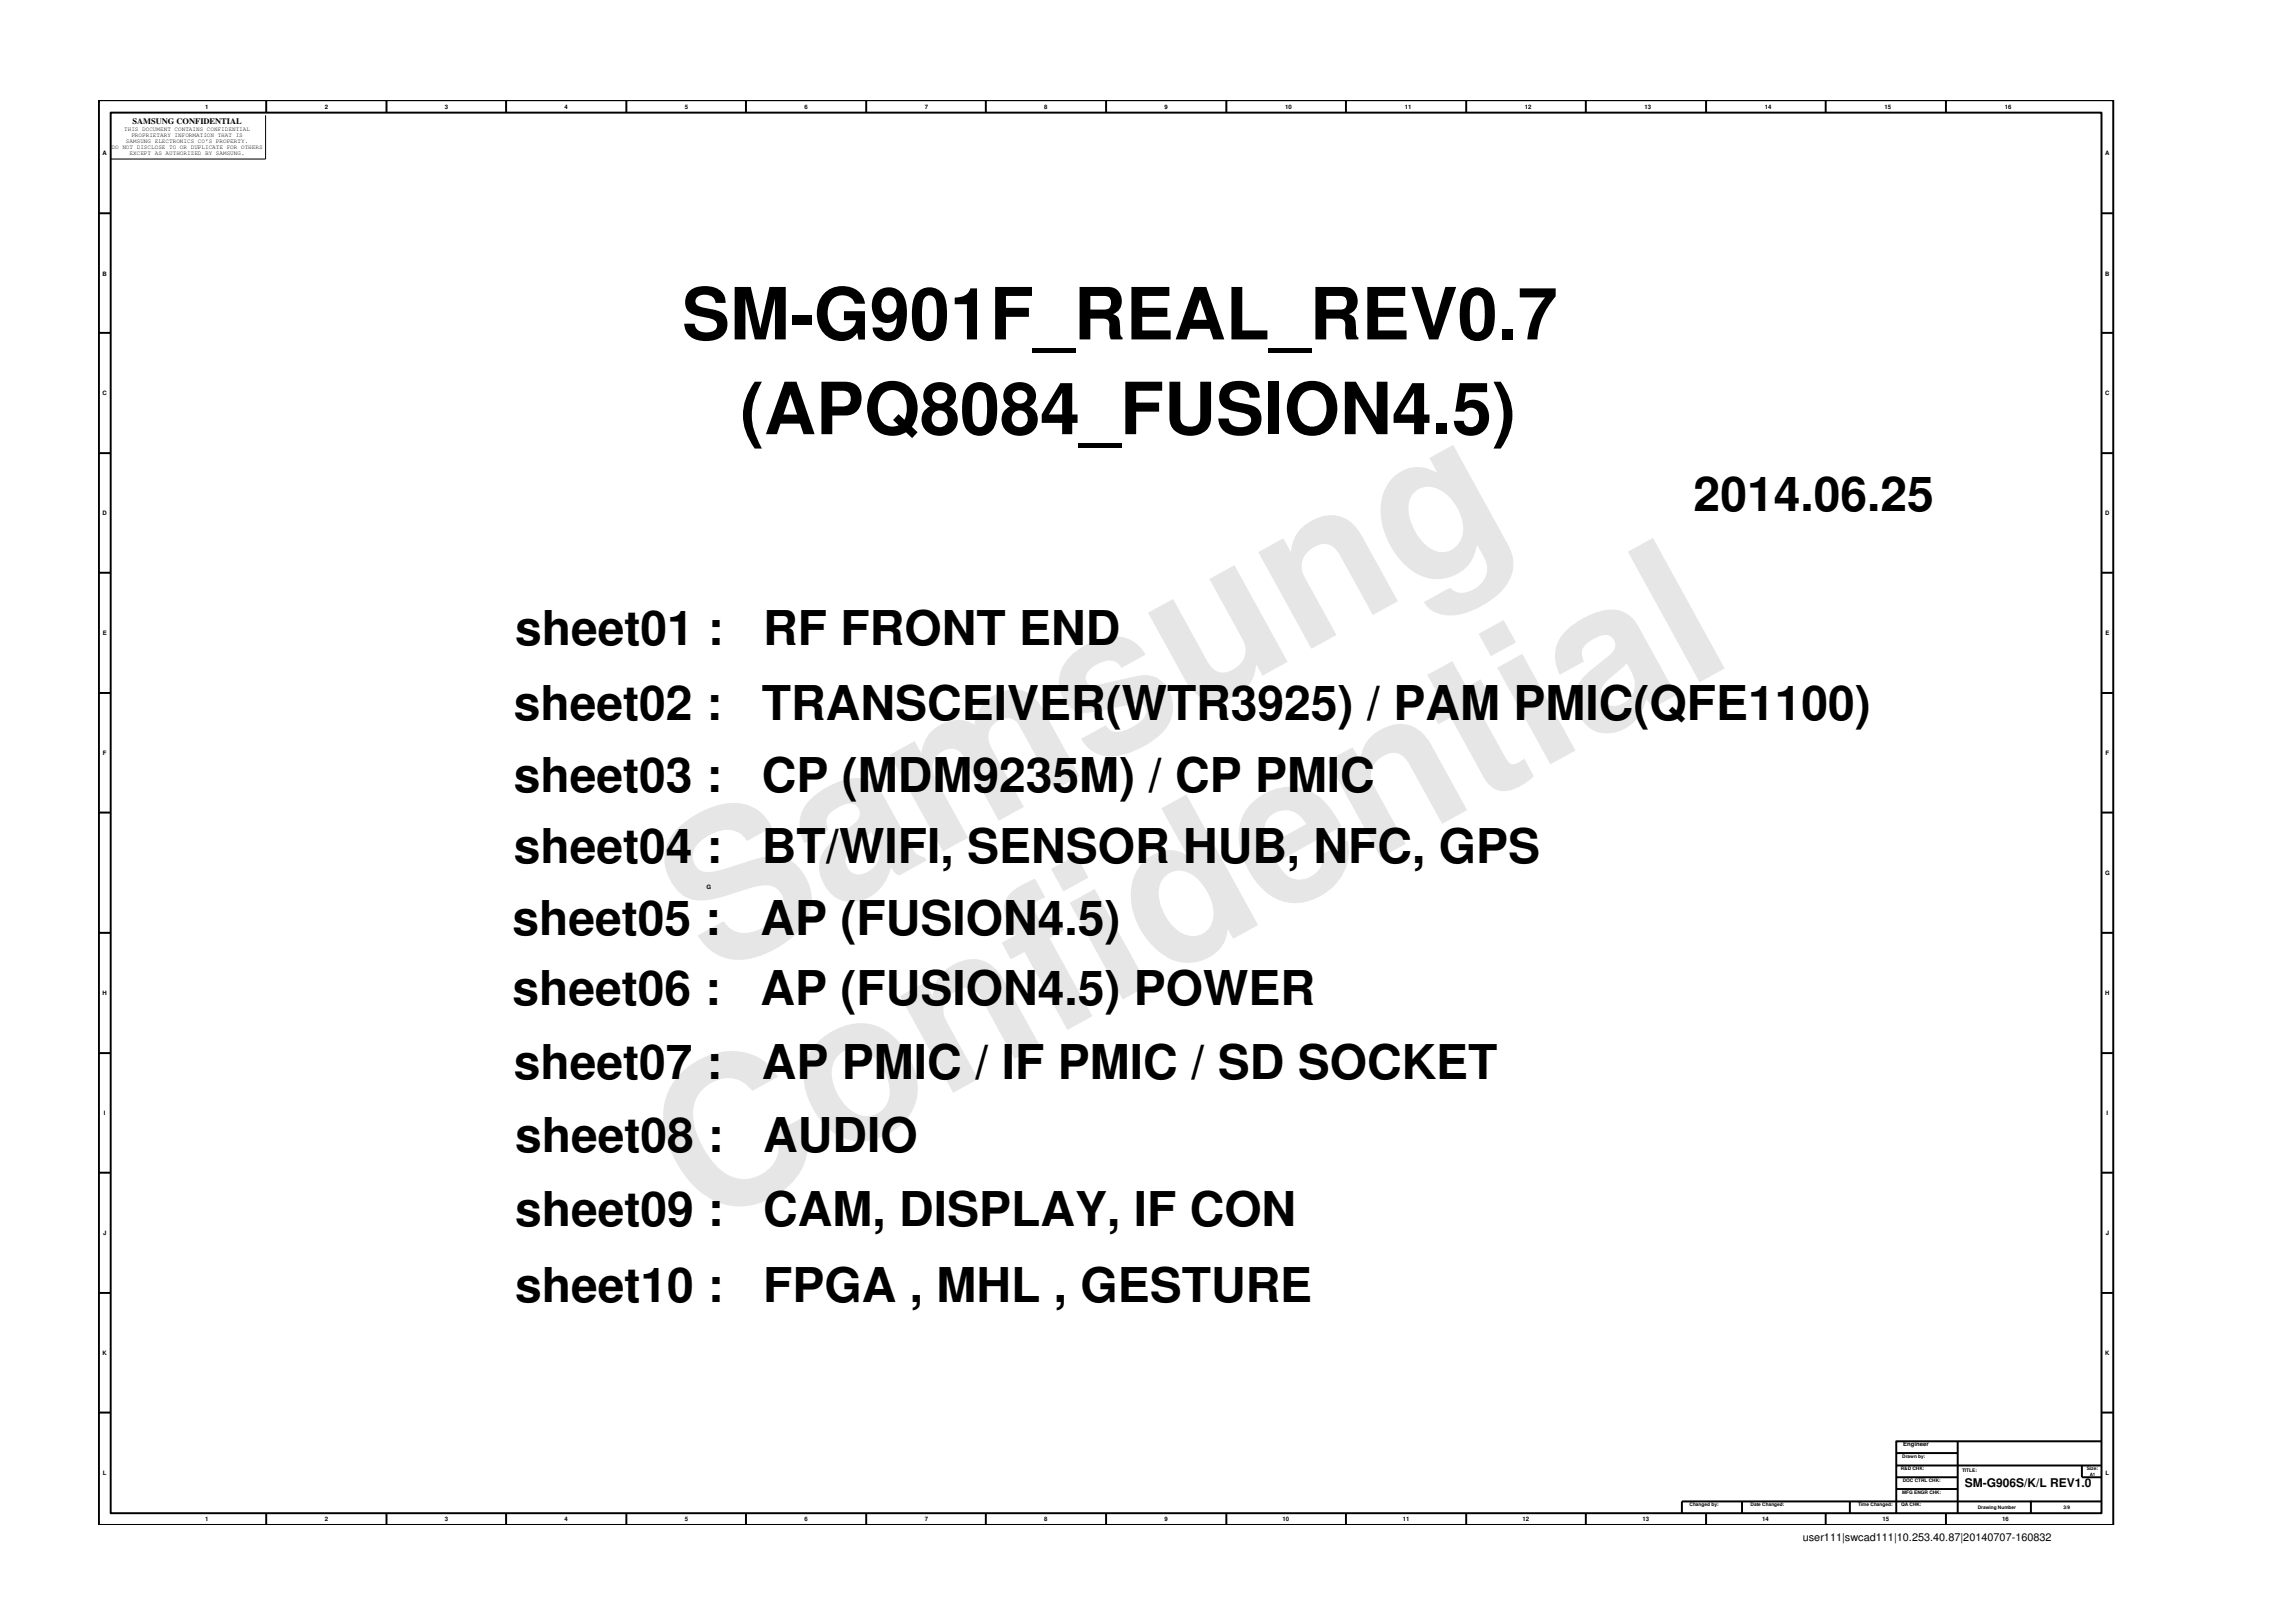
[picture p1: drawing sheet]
<svg xmlns="http://www.w3.org/2000/svg" width="297mm" height="210mm" viewBox="0 0 297 210" stroke-linecap="round" stroke-linejoin="round" font-family="sans-serif">
<defs><g id="words">
<g font-size="26.5" fill="#e6e6e6">
<text x="92.4" y="126.7" transform="rotate(-29 92.4 126.7)">Samsung</text>
<text x="91.1" y="159.4" transform="rotate(-29 91.1 159.4)">Confidential</text>
</g>
<g font-size="9.3">
<text x="88.3" y="44">SM-G901F_REAL_REV0.7</text>
<text x="95.9" y="56.2">(APQ8084_FUSION4.5)</text>
</g>
<g font-size="6.2">
<text x="219.4" y="66.2">2014.06.25</text>
<text x="66.7" y="83.6">sheet01 :</text>
<text x="98.9" y="83.6">RF FRONT END</text>
<text x="66.6" y="93.3">sheet02 :</text>
<text x="98.7" y="93.3">TRANSCEIVER(WTR3925) / PAM PMIC(QFE1100)</text>
<text x="66.6" y="102.6">sheet03 :</text>
<text x="98.7" y="102.6">CP (MDM9235M) / CP PMIC</text>
<text x="66.6" y="111.8">sheet04 :</text>
<text x="98.7" y="111.8">BT/WIFI, SENSOR HUB, NFC, GPS</text>
<text x="66.4" y="121.1">sheet05 :</text>
<text x="98.5" y="121.1">AP (FUSION4.5)</text>
<text x="66.4" y="130.2">sheet06 :</text>
<text x="98.5" y="130.2">AP (FUSION4.5) POWER</text>
<text x="66.6" y="139.7">sheet07 :</text>
<text x="98.7" y="139.7">AP PMIC / IF PMIC / SD SOCKET</text>
<text x="66.7" y="149.2">sheet08 :</text>
<text x="98.9" y="149.2">AUDIO</text>
<text x="66.7" y="158.8">sheet09 :</text>
<text x="98.9" y="158.8">CAM, DISPLAY, IF CON</text>
<text x="66.7" y="168.7">sheet10 :</text>
<text x="98.9" y="168.7">FPGA , MHL , GESTURE</text>
</g>
<text font-size="1.6" x="254.5" y="192.7">SM-G906S/K/L REV1.0</text>
<text font-size="1.4" x="233.5" y="199.7">user111|swcad111|10.253.40.87|20140707-160832</text>
<text font-size="1.1" x="17.2" y="16.1">SAMSUNG CONFIDENTIAL</text>
<g font-size=".8">
<text x="16.1" y="17">THIS DOCUMENT CONTAINS CONFIDENTIAL</text>
<text x="17" y="17.8">PROPRIETARY INFORMATION THAT IS</text>
<text x="26.6" y="14.1">1</text>
<text x="42.1" y="14.1">2</text>
<text x="57.6" y="14.1">3</text>
<text x="73.1" y="14.1">4</text>
<text x="88.7" y="14.1">5</text>
<text x="104.2" y="14.1">6</text>
<text x="119.8" y="14.1">7</text>
<text x="135.3" y="14.1">8</text>
<text x="150.9" y="14.1">9</text>
<text x="166.5" y="14.1">10</text>
<text x="182" y="14.1">11</text>
<text x="197.5" y="14.1">12</text>
<text x="213" y="14.1">13</text>
<text x="228.6" y="14.1">14</text>
<text x="244.1" y="14.1">15</text>
<text x="259.7" y="14.1">16</text>
<text x="13.3" y="20.1">A</text>
<text x="14.5" y="19.3">DO NOT DISCLOSE TO OR DUPLICATE FOR OTHERS</text>
<text x="16.3" y="18.5">SAMSUNG ELECTRONICS CO’S PROPERTY.</text>
<text x="16.8" y="20.1">EXCEPT AS AUTHORIZED BY SAMSUNG.</text>
<text x="272.7" y="20.1">A</text>
<text x="13.3" y="35.7">B</text>
<text x="272.7" y="35.7">B</text>
<text x="13.3" y="51.2">C</text>
<text x="272.7" y="51.2">C</text>
<text x="13.3" y="66.8">D</text>
<text x="272.7" y="66.8">D</text>
<text x="13.3" y="82.3">E</text>
<text x="272.7" y="82.3">E</text>
<text x="13.3" y="97.8">F</text>
<text x="272.8" y="97.8">F</text>
<text x="272.7" y="113.3">G</text>
<text x="91.5" y="115.1">G</text>
<text x="13.3" y="128.9">H</text>
<text x="272.7" y="128.9">H</text>
<text x="13.5" y="144.4">I</text>
<text x="272.9" y="144.4">I</text>
<text x="13.4" y="160">J</text>
<text x="272.8" y="160">J</text>
<text x="13.3" y="175.5">K</text>
<text x="272.7" y="175.5">K</text>
<text x="13.3" y="191.1">L</text>
<text x="246.5" y="187.3">Engineer</text>
<text x="272.8" y="191.1">L</text>
<text x="26.6" y="197.1">1</text>
<text x="42.1" y="197.1">2</text>
<text x="57.6" y="197.1">3</text>
<text x="73.1" y="197.1">4</text>
<text x="88.7" y="197.1">5</text>
<text x="104.2" y="197.1">6</text>
<text x="119.8" y="197.1">7</text>
<text x="135.3" y="197.1">8</text>
<text x="150.9" y="197.1">9</text>
<text x="166.1" y="197.1">10</text>
<text x="181.7" y="197.1">11</text>
<text x="197.2" y="197.1">12</text>
<text x="212.8" y="197.1">13</text>
<text x="228.3" y="197.1">14</text>
<text x="243.9" y="197.1">15</text>
<text x="259.4" y="197.1">16</text>
</g>
<g font-size=".6">
<text x="246.2" y="190.4">R&amp;D CHK:</text>
<text x="246.4" y="188.9">Drawn by:</text>
<text x="254.2" y="190.7">TITLE:</text>
<text x="270.3" y="190.4">Size:</text>
<text x="270.7" y="191.2">A1</text>
<text x="218.9" y="195.1">Changed by:</text>
<text x="226.8" y="195.1">Date Changed:</text>
<text x="240.7" y="195.1">Time Changed:</text>
<text x="246.3" y="195.1">QA CHK:</text>
<text x="246.4" y="193.6">MFG ENGR CHK:</text>
<text x="246.5" y="192">DOC CTRL CHK:</text>
<text x="256.2" y="195.5">Drawing Number</text>
<text x="267.3" y="195.5">3/9</text>
</g>
</g></defs>
<g fill="none" stroke="#000" stroke-width=".25">
<path d="M12.8 13h261v184.6h-261zM14.3 14.6h257.9v181.4h-257.9zM34.5 13v1.6M50.1 13v1.6M65.6 13v1.6M81.1 13v1.6M96.6 13v1.6M112.2 13v1.6M127.7 13v1.6M143.3 13v1.6M158.9 13v1.6M174.4 13v1.6"/>
<path d="M189.9 13v1.6M205.4 13v1.6M221 13v1.6M236.5 13v1.6M252.1 13v1.6M12.8 27.6h1.5M272.2 27.6h1.6M12.8 43.1h1.5M12.8 58.7h1.5M272.2 43.1h1.6M272.2 58.7h1.6M12.8 74.2h1.5"/>
<path d="M272.2 74.2h1.6M12.8 89.8h1.5M272.2 89.8h1.6M12.8 105.3h1.5M272.2 105.3h1.6M12.8 120.8h1.5M12.8 136.4h1.5M272.2 120.8h1.6M272.2 136.4h1.6M12.8 151.9h1.5M272.2 151.9h1.6M12.8 167.5h1.5"/>
<path d="M272.2 167.5h1.6M12.8 183h1.5M34.5 196v1.6M50.1 196v1.6M65.6 196v1.6M81.1 196v1.6M96.6 196v1.6M112.2 196v1.6M127.7 196v1.6M143.3 196v1.6M158.9 196v1.6M174.4 196v1.6"/>
<path d="M189.9 196v1.6M205.4 196v1.6M221 196v1.6M225.7 194.5v1.5M236.5 196v1.6M239.6 194.5v1.5M245.6 188.2h8M245.6 189.9h26.6M245.6 191.4h8M245.6 192.9h8M252.1 196v1.6M253.6 186.7v9.3"/>
<path d="M263.1 194.4v1.6M269.7 189.9v1.5h2.5M272.2 186.7h-26.6v9.3M272.2 183h1.6M272.2 194.5h-54.3v1.5"/>
</g>
<path d="M34.4 14.9v5.7h-20.1" fill="none" stroke="#000" stroke-width=".13"/>
<use href="#words"/>
</svg>
